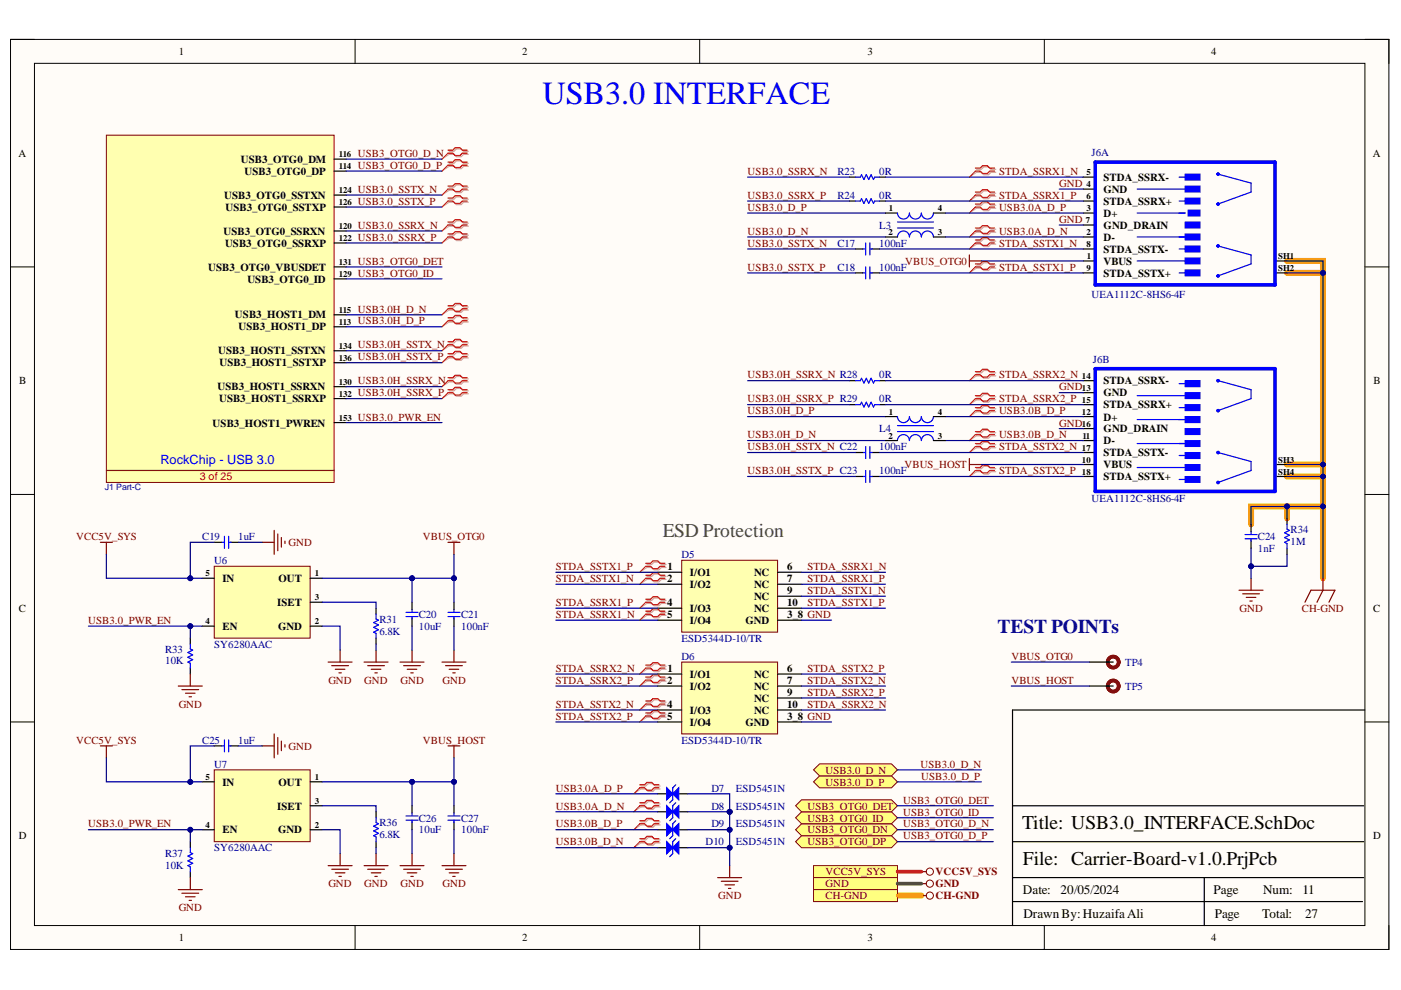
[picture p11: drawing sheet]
<svg xmlns="http://www.w3.org/2000/svg" width="297mm" height="210mm" viewBox="0 0 297 210" stroke-linecap="round" stroke-linejoin="round" font-family="sans-serif">
<defs><g id="words">
<text font-size="6.8" fill="#00f" x="115" y="22.1">USB3.0 INTERFACE</text>
<text font-size="4.1" fill="#434343" x="140.5" y="113.8">ESD Protection</text>
<text font-size="4.1" fill="#0b0b8e" x="211.5" y="134.2">TEST POINTs</text>
<g font-size="4.1">
<text x="216.7" y="175.8">Title: USB3.0_INTERFACE.SchDoc</text>
<text x="216.9" y="183.4">File: Carrier-Board-v1.0.PrjPcb</text>
</g>
<g font-size="2.8">
<text x="216.9" y="189.6">Date:</text>
<text x="224.8" y="189.6">20/05/2024</text>
<text x="257.3" y="189.6">Page</text>
<text x="267.8" y="189.6">Num:</text>
<text x="276.2" y="189.6">11</text>
<text x="217" y="194.6">DrawnBy:HuzaifaAli</text>
<text x="257.6" y="194.6">Page</text>
<text x="267.6" y="194.6">Total:</text>
<text x="276.7" y="194.6">27</text>
</g>
<text font-size="2.7" fill="#00f" x="34" y="98.5">RockChip - USB 3.0</text>
<g font-size="2.3">
<text x="37.9" y="11.7">1</text>
<text x="110.7" y="11.7">2</text>
<text x="183.9" y="11.7">3</text>
<text x="256.8" y="11.7">4</text>
<text x="3.9" y="33.3">A</text>
<text x="51.1" y="34.6">USB3_OTG0_DM</text>
<text x="291.1" y="33.3">A</text>
<text x="51.9" y="37.1">USB3_OTG0_DP</text>
<text x="234" y="40.9">GND</text>
<text x="234" y="38.4">STDA_SSRX-</text>
<text x="47.5" y="42.2">USB3_OTG0_SSTXN</text>
<text x="47.8" y="44.7">USB3_OTG0_SSTXP</text>
<text x="234" y="46">D+</text>
<text x="234" y="43.4">STDA_SSRX+</text>
<text x="47.4" y="49.8">USB3_OTG0_SSRXN</text>
<text x="47.7" y="52.3">USB3_OTG0_SSRXP</text>
<text x="234" y="48.5">GND_DRAIN</text>
<text x="234" y="51">D-</text>
<text x="234" y="53.6">STDA_SSTX-</text>
<text x="44.2" y="57.4">USB3_OTG0_VBUSDET</text>
<text x="52.4" y="59.9">USB3_OTG0_ID</text>
<text x="234" y="56.1">VBUS</text>
<text x="234" y="58.7">STDA_SSTX+</text>
<text x="49.8" y="67.5">USB3_HOST1_DM</text>
<text x="50.6" y="70.1">USB3_HOST1_DP</text>
<text x="46.3" y="75.1">USB3_HOST1_SSTXN</text>
<text x="46.5" y="77.7">USB3_HOST1_SSTXP</text>
<text x="4.1" y="81.5">B</text>
<text x="46.1" y="82.7">USB3_HOST1_SSRXN</text>
<text x="234" y="81.5">STDA_SSRX-</text>
<text x="291.2" y="81.5">B</text>
<text x="46.4" y="85.3">USB3_HOST1_SSRXP</text>
<text x="234" y="84">GND</text>
<text x="234" y="86.5">STDA_SSRX+</text>
<text x="234" y="89.2">D+</text>
<text x="45.1" y="90.4">USB3_HOST1_PWREN</text>
<text x="234" y="91.7">GND_DRAIN</text>
<text x="234" y="94.2">D-</text>
<text x="234" y="99.3">VBUS</text>
<text x="234" y="96.8">STDA_SSTX-</text>
<text x="234" y="101.8">STDA_SSTX+</text>
<text x="47.2" y="123.4">IN</text>
<text x="59" y="123.4">OUT</text>
<text x="141.4" y="123.4">2</text>
<text x="141.5" y="120.9">1</text>
<text x="146.3" y="122.1">I/O1</text>
<text x="146.3" y="124.7">I/O2</text>
<text x="159.9" y="122.1">NC</text>
<text x="159.9" y="124.7">NC</text>
<text x="166.9" y="120.9">6</text>
<text x="166.9" y="123.4">7</text>
<text x="166.9" y="125.9">9</text>
<text x="4" y="129.7">C</text>
<text x="58.8" y="128.5">ISET</text>
<text x="141.4" y="128.5">4</text>
<text x="141.4" y="131">5</text>
<text x="146.3" y="129.7">I/O3</text>
<text x="159.9" y="127.2">NC</text>
<text x="159.9" y="129.7">NC</text>
<text x="166.9" y="131">3_8 GND</text>
<text x="166.9" y="128.5">10</text>
<text x="291.2" y="129.7">C</text>
<text x="47.2" y="133.5">EN</text>
<text x="59" y="133.5">GND</text>
<text x="146.3" y="132.3">I/O4</text>
<text x="158.1" y="132.3">GND</text>
<text x="141.5" y="142.4">1</text>
<text x="146.3" y="143.7">I/O1</text>
<text x="159.9" y="143.7">NC</text>
<text x="166.9" y="142.4">6</text>
<text x="141.4" y="144.9">2</text>
<text x="146.3" y="146.2">I/O2</text>
<text x="159.9" y="146.2">NC</text>
<text x="159.9" y="148.8">NC</text>
<text x="166.9" y="144.9">7</text>
<text x="166.9" y="147.5">9</text>
<text x="141.4" y="150.1">4</text>
<text x="141.4" y="152.6">5</text>
<text x="146.3" y="151.4">I/O3</text>
<text x="146.3" y="153.9">I/O4</text>
<text x="158.1" y="153.9">GND</text>
<text x="159.9" y="151.4">NC</text>
<text x="166.9" y="152.6">3_8 GND</text>
<text x="166.9" y="150.1">10</text>
<text x="47.2" y="166.6">IN</text>
<text x="59" y="166.6">OUT</text>
<text x="58.8" y="171.6">ISET</text>
<text x="4" y="178">D</text>
<text x="47.2" y="176.7">EN</text>
<text x="59" y="176.7">GND</text>
<text x="291.2" y="178">D</text>
<text x="37.9" y="199.5">1</text>
<text x="110.7" y="199.5">2</text>
<text x="183.9" y="199.5">3</text>
<text x="256.8" y="199.5">4</text>
</g>
<g font-size="2.3" fill="#800000">
<text x="75.9" y="33.3">USB3_OTG0_D_N</text>
<text x="75.9" y="35.8">USB3_OTG0_D_P</text>
<text x="75.9" y="40.9">USB3.0_SSTX_N</text>
<text x="158.5" y="37.1">USB3.0_SSRX_N</text>
<text x="211.8" y="37.1">STDA_SSRX1_N</text>
<text x="224.6" y="39.6">GND</text>
<text x="75.9" y="43.4">USB3.0_SSTX_P</text>
<text x="158.5" y="42.2">USB3.0_SSRX_P</text>
<text x="158.5" y="44.7">USB3.0_D_P</text>
<text x="211.8" y="42.2">STDA_SSRX1_P</text>
<text x="211.8" y="44.7">USB3.0A_D_P</text>
<text x="224.6" y="47.2">GND</text>
<text x="75.9" y="48.5">USB3.0_SSRX_N</text>
<text x="75.9" y="51">USB3.0_SSRX_P</text>
<text x="158.5" y="52.3">USB3.0_SSTX_N</text>
<text x="158.5" y="49.8">USB3.0_D_N</text>
<text x="211.8" y="52.3">STDA_SSTX1_N</text>
<text x="211.8" y="49.8">USB3.0A_D_N</text>
<text x="75.9" y="56.1">USB3_OTG0_DET</text>
<text x="75.9" y="58.7">USB3_OTG0_ID</text>
<text x="158.5" y="57.4">USB3.0_SSTX_P</text>
<text x="191.9" y="56.1">VBUS_OTG0</text>
<text x="211.8" y="57.4">STDA_SSTX1_P</text>
<text x="75.9" y="68.8">USB3.0H_D_P</text>
<text x="75.9" y="66.3">USB3.0H_D_N</text>
<text x="75.9" y="73.9">USB3.0H_SSTX_N</text>
<text x="75.9" y="76.4">USB3.0H_SSTX_P</text>
<text x="75.9" y="81.5">USB3.0H_SSRX_N</text>
<text x="158.5" y="80.2">USB3.0H_SSRX_N R28</text>
<text x="211.8" y="80.2">STDA_SSRX2_N</text>
<text x="224.6" y="82.7">GND</text>
<text x="75.9" y="84">USB3.0H_SSRX_P</text>
<text x="75.9" y="89.2">USB3.0_PWR_EN</text>
<text x="158.5" y="85.3">USB3.0H_SSRX_P R29</text>
<text x="158.5" y="87.8">USB3.0H_D_P</text>
<text x="211.8" y="85.3">STDA_SSRX2_P</text>
<text x="211.8" y="87.8">USB3.0B_D_P</text>
<text x="158.5" y="95.5">USB3.0H_SSTX_N C22</text>
<text x="158.5" y="93">USB3.0H_D_N</text>
<text x="211.8" y="95.5">STDA_SSTX2_N</text>
<text x="211.8" y="93">USB3.0B_D_N</text>
<text x="224.6" y="90.4">GND</text>
<text x="158.5" y="100.6">USB3.0H_SSTX_P C23</text>
<text x="191.8" y="99.3">VBUS_HOST</text>
<text x="211.8" y="100.6">STDA_SSTX2_P</text>
<text x="16.2" y="114.5">VCC5V_SYS</text>
<text x="61.2" y="115.8">GND</text>
<text x="89.7" y="114.5">VBUS_OTG0</text>
<text x="117.8" y="123.4">STDA_SSTX1_N</text>
<text x="117.8" y="120.9">STDA_SSTX1_P</text>
<text x="171.2" y="120.9">STDA_SSRX1_N</text>
<text x="171.2" y="123.4">STDA_SSRX1_P</text>
<text x="171.2" y="125.9">STDA_SSTX1_N</text>
<text x="117.8" y="131">STDA_SSRX1_N</text>
<text x="117.8" y="128.5">STDA_SSRX1_P</text>
<text x="171.2" y="128.5">STDA_SSTX1_P</text>
<text x="262.8" y="129.7">GND</text>
<text x="276" y="129.7">CH-GND</text>
<text x="18.7" y="132.3">USB3.0_PWR_EN</text>
<text x="117.8" y="142.4">STDA_SSRX2_N</text>
<text x="171.2" y="142.4">STDA_SSTX2_P</text>
<text x="214.4" y="139.9">VBUS_OTG0</text>
<text x="69.6" y="144.9">GND</text>
<text x="77.2" y="144.9">GND</text>
<text x="84.9" y="144.9">GND</text>
<text x="93.8" y="144.9">GND</text>
<text x="117.8" y="144.9">STDA_SSRX2_P</text>
<text x="171.2" y="147.5">STDA_SSRX2_P</text>
<text x="171.2" y="144.9">STDA_SSTX2_N</text>
<text x="214.4" y="144.9">VBUS_HOST</text>
<text x="37.9" y="150.1">GND</text>
<text x="117.8" y="150.1">STDA_SSTX2_N</text>
<text x="117.8" y="152.6">STDA_SSTX2_P</text>
<text x="171.2" y="150.1">STDA_SSRX2_N</text>
<text x="16.2" y="157.7">VCC5V_SYS</text>
<text x="61.2" y="159">GND</text>
<text x="89.7" y="157.7">VBUS_HOST</text>
<text x="117.8" y="167.8">USB3.0A_D_P</text>
<text x="175" y="166.6">USB3.0_D_P</text>
<text x="175" y="164">USB3.0_D_N</text>
<text x="195.1" y="162.8">USB3.0_D_N</text>
<text x="195.3" y="165.3">USB3.0_D_P</text>
<text x="117.8" y="171.6">USB3.0A_D_N</text>
<text x="171.2" y="171.6">USB3_OTG0_DET</text>
<text x="191.5" y="172.9">USB3_OTG0_ID</text>
<text x="191.5" y="170.4">USB3_OTG0_DET</text>
<text x="18.7" y="175.4">USB3.0_PWR_EN</text>
<text x="117.8" y="175.4">USB3.0B_D_P</text>
<text x="117.8" y="179.3">USB3.0B_D_N</text>
<text x="171.2" y="179.3">USB3_OTG0_DP</text>
<text x="171.2" y="176.7">USB3_OTG0_DN</text>
<text x="171.2" y="174.2">USB3_OTG0_ID</text>
<text x="191.5" y="175.4">USB3_OTG0_D_N</text>
<text x="191.5" y="178">USB3_OTG0_D_P</text>
<text x="175" y="185.6">VCC5V_SYS</text>
<text x="198.4" y="185.6">VCC5V_SYS</text>
<text x="69.6" y="188.1">GND</text>
<text x="77.2" y="188.1">GND</text>
<text x="84.9" y="188.1">GND</text>
<text x="93.8" y="188.1">GND</text>
<text x="152.3" y="190.7">GND</text>
<text x="175" y="188.1">GND</text>
<text x="175" y="190.7">CH-GND</text>
<text x="198.4" y="188.1">GND</text>
<text x="198.4" y="190.7">CH-GND</text>
<text x="37.9" y="193.2">GND</text>
</g>
<g font-size="2.3" fill="#000080">
<text x="231.4" y="33.1">J6A</text>
<text x="177.6" y="37.1">R23</text>
<text x="186.4" y="37.1">0R</text>
<text x="177.6" y="42.2">R24</text>
<text x="186.4" y="42.2">0R</text>
<text x="177.6" y="52.3">C17</text>
<text x="186.4" y="52.3">100nF</text>
<text x="186.4" y="48.5">L3</text>
<text x="177.6" y="57.4">C18</text>
<text x="186.4" y="57.4">100nF</text>
<text x="231.4" y="63.2">UEA1112C-8HS6-4F</text>
<text x="231.7" y="76.9">J6B</text>
<text x="186.4" y="80.2">0R</text>
<text x="186.4" y="85.3">0R</text>
<text x="186.4" y="95.5">100nF</text>
<text x="186.4" y="91.7">L4</text>
<text x="186.4" y="100.6">100nF</text>
<text x="231.4" y="106.4">UEA1112C-8HS6-4F</text>
<text x="273.6" y="113">R34</text>
<text x="42.9" y="114.5">C19</text>
<text x="45.4" y="119.6">U6</text>
<text x="50.5" y="114.5">1uF</text>
<text x="144.5" y="118.3">D5</text>
<text x="266.7" y="114.5">C24</text>
<text x="266.7" y="117.1">1nF</text>
<text x="273.6" y="115.5">1M</text>
<text x="88.8" y="131">C20</text>
<text x="97.8" y="131">C21</text>
<text x="45.4" y="137.3">SY6280AAC</text>
<text x="80.4" y="132">R31</text>
<text x="80.4" y="134.5">6.8K</text>
<text x="88.8" y="133.5">10uF</text>
<text x="97.8" y="133.5">100nF</text>
<text x="144.5" y="136.1">ESD5344D-10/TR</text>
<text x="35" y="138.3">R33</text>
<text x="35" y="140.9">10K</text>
<text x="144.5" y="139.9">D6</text>
<text x="238.5" y="141.1">TP4</text>
<text x="238.5" y="146.2">TP5</text>
<text x="42.9" y="157.7">C25</text>
<text x="50.5" y="157.7">1uF</text>
<text x="144.5" y="157.7">ESD5344D-10/TR</text>
<text x="45.4" y="162.8">U7</text>
<text x="150.8" y="167.8">D7</text>
<text x="156" y="167.8">ESD5451N</text>
<text x="150.8" y="171.6">D8</text>
<text x="156" y="171.6">ESD5451N</text>
<text x="80.4" y="175.2">R36</text>
<text x="80.4" y="177.7">6.8K</text>
<text x="88.8" y="174.2">C26</text>
<text x="88.8" y="176.7">10uF</text>
<text x="97.8" y="174.2">C27</text>
<text x="97.8" y="176.7">100nF</text>
<text x="149.6" y="179.3">D10</text>
<text x="150.8" y="175.4">D9</text>
<text x="156" y="179.3">ESD5451N</text>
<text x="156" y="175.4">ESD5451N</text>
<text x="35" y="181.8">R37</text>
<text x="35" y="184.3">10K</text>
<text x="45.4" y="180.5">SY6280AAC</text>
</g>
<text font-size="2.3" fill="#f00" x="42.4" y="101.8">3 of 25</text>
<g font-size="1.9">
<text x="71.8" y="35.9">114</text>
<text x="71.8" y="33.4">116</text>
<text x="71.8" y="41">124</text>
<text x="230.3" y="39.7">4</text>
<text x="230.3" y="37.2">5</text>
<text x="71.8" y="43.5">126</text>
<text x="188.5" y="44.8">1</text>
<text x="198.9" y="44.8">4</text>
<text x="230.2" y="47.3">7</text>
<text x="230.3" y="44.8">3</text>
<text x="230.3" y="42.3">6</text>
<text x="71.8" y="48.6">120</text>
<text x="71.8" y="51.1">122</text>
<text x="188.4" y="49.9">2</text>
<text x="198.9" y="49.9">3</text>
<text x="230.3" y="49.9">2</text>
<text x="230.3" y="52.4">8</text>
<text x="71.8" y="56.2">131</text>
<text x="71.8" y="58.7">129</text>
<text x="230.3" y="57.5">9</text>
<text x="230.4" y="54.9">1</text>
<text x="271" y="54.9">SH1</text>
<text x="271" y="57.5">SH2</text>
<text x="71.8" y="68.9">113</text>
<text x="71.8" y="66.3">115</text>
<text x="71.8" y="73.9">134</text>
<text x="71.8" y="76.5">136</text>
<text x="71.8" y="81.6">130</text>
<text x="229.4" y="82.9">13</text>
<text x="229.4" y="80.4">14</text>
<text x="71.8" y="84.2">132</text>
<text x="71.8" y="89.2">153</text>
<text x="188.5" y="88">1</text>
<text x="198.9" y="88">4</text>
<text x="229.4" y="85.4">15</text>
<text x="229.4" y="88">12</text>
<text x="188.4" y="93">2</text>
<text x="198.9" y="93">3</text>
<text x="229.4" y="90.5">16</text>
<text x="229.4" y="95.6">17</text>
<text x="229.5" y="93">11</text>
<text x="229.4" y="98.1">10</text>
<text x="229.4" y="100.7">18</text>
<text x="271" y="98.1">SH3</text>
<text x="271" y="100.7">SH4</text>
<text x="43.6" y="122.2">5</text>
<text x="66.7" y="122.2">1</text>
<text x="66.7" y="127.3">3</text>
<text x="43.6" y="132.3">4</text>
<text x="66.7" y="132.3">2</text>
<text x="43.6" y="165.4">5</text>
<text x="66.7" y="165.4">1</text>
<text x="66.7" y="170.5">3</text>
<text x="43.6" y="175.5">4</text>
<text x="66.7" y="175.5">2</text>
</g>
<text font-size="1.9" fill="#000080" x="22.2" y="104">J1 Part-C</text>
</g></defs>
<path d="M2.2 8.4h292.3v192.9h-292.3z" fill-rule="evenodd" fill="#fffcf8"/>
<path d="M2.2 8.4h292.3v192.9h-292.3z" fill="none" stroke="#000" stroke-width=".21"/>
<path d="M7.3 13.4h282.1v182.8h-282.1z" fill-rule="evenodd" fill="#fffcf8"/>
<g fill="none" stroke="#000" stroke-width=".21">
<path d="M2.2 8.4h5.1M7.3 13.4h282.1v182.8h-282.1zM75.3 8.4v5M148.3 8.4v5M221.4 8.4v5M289.4 8.4h5.1v5M2.2 56.6h5.1M289.4 56.6h5.1M2.2 104.8h5.1M289.4 104.8h5.1M2.2 153.1h5.1M289.4 153.1h5.1"/>
<path d="M75.3 196.2v5.1M148.3 196.2v5.1M221.4 196.2v5.1M294.5 196.2v5.1"/>
</g>
<path d="M272.9 55.3h7.6v52.1h-15.3v3.8M272.9 57.9h7.6M272.9 98.5h7.6M272.9 107.4v2.5M272.9 101h7.6M280.5 107.4v15.2M190.3 189.9h5.1" fill="none" stroke="#f90" stroke-width="1.3"/>
<path d="M289.4 150.5h-74.7v45.7M214.7 178.5h74.4M214.7 170.8h74.4M214.7 191.2h74.2M214.7 186.1h74.4M255.3 186.1v10.1" fill="none" stroke="#000" stroke-width=".25"/>
<path d="M45.4 120.1h20.4v15.2h-20.4z" fill-rule="evenodd" fill="#ffffb0"/>
<path d="M45.4 120.1h20.4v15.2h-20.4z" fill="none" stroke="#800000" stroke-width=".21"/>
<g fill="none" stroke="#000" stroke-width=".25">
<path d="M229.7 37.6h2.5M229.7 40.1h2.5M229.7 47.7h2.5M229.7 55.3h2.5M229.7 45.2h2.5M229.7 50.2h2.5M229.7 42.6h2.5M229.7 52.8h2.5M229.7 57.9h2.5M270.3 55.3h2.6M270.3 57.9h2.6M45.4 115h1.6"/>
<path d="M48.9 115h1.6M40.3 135.3v1.3M42.9 122.6h2.5M42.9 132.8h2.5M65.8 122.6h2.5M65.8 132.8h2.5M65.8 127.7h2.5M79.7 129v1.2M79.7 135.3v1.3M87.4 127.7v1.5M87.4 131.1v1.7M96.3 127.7v1.5"/>
<path d="M96.3 131.1v1.7M40.3 141.6v1.3"/>
</g>
<g fill="none" stroke="#800000" stroke-width=".25">
<path d="M21.3 115h2.5M22.6 115v2.5M55.6 115h2.5M58.1 112.4v5.1M58.9 113.2v3.6M59.7 114v2M60.4 114.7v.5M95 115h2.5M96.3 115v2.5M72.1 137.8v2.6M79.7 137.8v2.6M87.4 137.8v2.6"/>
<path d="M96.3 137.8v2.6M37.8 145.5h5.1M38.6 146.2h3.5M39.3 147h2.1M40.1 147.7h.5M40.3 142.9v2.6M69.6 140.4h5M70.3 141.1h3.6M71.1 141.9h2M71.9 142.7h.5M77.2 140.4h5.1M78 141.1h3.5"/>
<path d="M78.7 141.9h2.1M79.5 142.7h.5M84.8 140.4h5.1M85.6 141.1h3.5M86.3 141.9h2.1M87.1 142.7h.5M93.7 140.4h5.1M94.5 141.1h3.5M95.2 141.9h2.1M96 142.7h.5"/>
</g>
<g fill="none" stroke="#00f" stroke-width=".25">
<path d="M47 115h.5M47.6 113.7v2.6M48.5 115h.5M48.5 113.7v2.6M40.3 136.6v1l.6 .2-1.1 .5 1.1 .6-1.1 .5 1.1 .5-1.1 .5 .5 .2v1M79.7 130.2v1l.5 .3-1 .5 1 .5-1 .5 1 .5-1 .5 .5 .3v1M86.1 130.7h2.5M86.1 129.8h2.5M87.4 129.2v.5M87.4 130.7v.5M95 130.7h2.5M95 129.8h2.5"/>
<path d="M96.3 129.2v.5M96.3 130.7v.5"/>
</g>
<path d="M232.2 34.4h38.1" fill="none" stroke="#00f" stroke-width=".76"/>
<path d="M251.3 36.9h3.1v1.3h-3.1z" fill-rule="evenodd" fill="#00f"/>
<path d="M251.3 36.9h3.1v1.3h-3.1z" fill="none" stroke="#00f" stroke-width=".21"/>
<path d="M251.3 39.5h3.1v1.2h-3.1z" fill-rule="evenodd" fill="#00f"/>
<path d="M251.3 39.5h3.1v1.2h-3.1z" fill="none" stroke="#00f" stroke-width=".21"/>
<path d="M250 37.6h1.3" fill="none" stroke="#00f" stroke-width=".25"/>
<path d="M251.3 42h3.1v1.3h-3.1z" fill-rule="evenodd" fill="#00f"/>
<path d="M251.3 42h3.1v1.3h-3.1z" fill="none" stroke="#00f" stroke-width=".21"/>
<path d="M250 42.6h1.3" fill="none" stroke="#00f" stroke-width=".25"/>
<path d="M251.9 44.5h2.5v1.3h-2.5z" fill-rule="evenodd" fill="#00f"/>
<path d="M251.9 44.5h2.5v1.3h-2.5z" fill="none" stroke="#00f" stroke-width=".21"/>
<path d="M251.3 47.1h3.1v1.2h-3.1z" fill-rule="evenodd" fill="#00f"/>
<path d="M251.3 47.1h3.1v1.2h-3.1z" fill="none" stroke="#00f" stroke-width=".21"/>
<path d="M250 45.2h1.3" fill="none" stroke="#00f" stroke-width=".25"/>
<path d="M251.3 49.6h3.1v1.3h-3.1z" fill-rule="evenodd" fill="#00f"/>
<path d="M251.3 49.6h3.1v1.3h-3.1z" fill="none" stroke="#00f" stroke-width=".21"/>
<path d="M250 50.2h1.3" fill="none" stroke="#00f" stroke-width=".25"/>
<path d="M251.3 52.2h3.1v1.2h-3.1z" fill-rule="evenodd" fill="#00f"/>
<path d="M251.3 52.2h3.1v1.2h-3.1z" fill="none" stroke="#00f" stroke-width=".21"/>
<path d="M251.3 54.7h3.1v1.3h-3.1z" fill-rule="evenodd" fill="#00f"/>
<path d="M251.3 54.7h3.1v1.3h-3.1z" fill="none" stroke="#00f" stroke-width=".21"/>
<path d="M250 52.8h1.3" fill="none" stroke="#00f" stroke-width=".25"/>
<path d="M251.3 57.2h3.1v1.3h-3.1z" fill-rule="evenodd" fill="#00f"/>
<path d="M251.3 57.2h3.1v1.3h-3.1z" fill="none" stroke="#00f" stroke-width=".21"/>
<g fill="none" stroke="#00f" stroke-width=".25">
<path d="M258.3 36.9l6.9 1.9v1.9l-6.9 2.6M241.1 40.1h10.2M241.1 45.2h10.2M241.1 50.2h10.2M241.1 55.3h10.2M250 57.9h1.3M258.3 52.2l6.9 1.9v1.9l-6.9 2.5"/>
<circle cx="258.3" cy="36.9" r=".24"/>
<circle cx="258.3" cy="52.2" r=".24"/>
<circle cx="258.3" cy="43.3" r=".24"/>
<circle cx="258.3" cy="58.5" r=".24"/>
</g>
<path d="M232.2 34.4v26h38.1v-26M232.2 78.2h38.1" fill="none" stroke="#00f" stroke-width=".76"/>
<path d="M229.7 83.3h2.5M229.7 90.9h2.5M229.7 98.5h2.5M229.7 95.9h2.5M229.7 80.7h2.5M229.7 85.8h2.5M229.7 93.4h2.5M229.7 88.3h2.5M270.3 98.5h2.6M229.7 101h2.5M270.3 101h2.6" fill="none" stroke="#000" stroke-width=".25"/>
<path d="M251.3 80.7h3.1v1.3h-3.1z" fill-rule="evenodd" fill="#00f"/>
<path d="M251.3 80.7h3.1v1.3h-3.1z" fill="none" stroke="#00f" stroke-width=".21"/>
<path d="M251.3 83.3h3.1v1.2h-3.1z" fill-rule="evenodd" fill="#00f"/>
<path d="M251.3 83.3h3.1v1.2h-3.1z" fill="none" stroke="#00f" stroke-width=".21"/>
<path d="M251.3 85.8h3.1v1.3h-3.1z" fill-rule="evenodd" fill="#00f"/>
<path d="M251.3 85.8h3.1v1.3h-3.1z" fill="none" stroke="#00f" stroke-width=".21"/>
<path d="M251.3 88.3h3.1v1.3h-3.1z" fill-rule="evenodd" fill="#00f"/>
<path d="M251.3 88.3h3.1v1.3h-3.1z" fill="none" stroke="#00f" stroke-width=".21"/>
<path d="M251.3 90.9h3.1v1.2h-3.1z" fill-rule="evenodd" fill="#00f"/>
<path d="M251.3 90.9h3.1v1.2h-3.1z" fill="none" stroke="#00f" stroke-width=".21"/>
<path d="M251.3 93.4h3.1v1.3h-3.1z" fill-rule="evenodd" fill="#00f"/>
<path d="M251.3 93.4h3.1v1.3h-3.1z" fill="none" stroke="#00f" stroke-width=".21"/>
<path d="M251.3 95.9h3.1v1.3h-3.1z" fill-rule="evenodd" fill="#00f"/>
<path d="M251.3 95.9h3.1v1.3h-3.1z" fill="none" stroke="#00f" stroke-width=".21"/>
<path d="M251.3 98.5h3.1v1.3h-3.1z" fill-rule="evenodd" fill="#00f"/>
<path d="M251.3 98.5h3.1v1.3h-3.1z" fill="none" stroke="#00f" stroke-width=".21"/>
<path d="M251.3 101h3.1v1.3h-3.1z" fill-rule="evenodd" fill="#00f"/>
<path d="M251.3 101h3.1v1.3h-3.1z" fill="none" stroke="#00f" stroke-width=".21"/>
<g fill="none" stroke="#00f" stroke-width=".25">
<path d="M241.1 89h10.2M241.1 94h10.2M241.1 83.9h10.2M241.1 99.1h10.2M250 81.3h1.3M250 86.4h1.3M250 96.6h1.3M258.3 80.7l6.9 1.9v1.9l-6.9 2.6M258.3 95.9l6.9 2v1.9l-6.9 2.5M250 101.7h1.3"/>
<circle cx="258.3" cy="95.9" r=".24"/>
<circle cx="258.3" cy="87.1" r=".24"/>
<circle cx="258.3" cy="80.7" r=".24"/>
<circle cx="258.3" cy="102.3" r=".24"/>
</g>
<path d="M232.2 78.2v26h38.1v-26" fill="none" stroke="#00f" stroke-width=".76"/>
<path d="M45.4 163.2h20.4v15.3h-20.4z" fill-rule="evenodd" fill="#ffffb0"/>
<path d="M45.4 163.2h20.4v15.3h-20.4z" fill="none" stroke="#800000" stroke-width=".21"/>
<g fill="none" stroke="#000" stroke-width=".25">
<path d="M180.1 37.6h1.3M186.5 37.6h1.2M180.1 42.6h1.3M181.4 52.8h1.5M181.4 57.9h1.5M184.8 52.8h1.7M184.8 57.9h1.7M186.5 42.6h1.2M265.2 111.2v1.5M265.2 114.6v1.7M272.9 109.9v1.3M272.9 116.3v1.2"/>
<path d="M45.4 158.1h1.6M48.9 158.1h1.6M40.3 178.5v1.2M42.9 165.8h2.5M42.9 175.9h2.5M65.8 165.8h2.5M65.8 175.9h2.5M65.8 170.8h2.5M79.7 172.1v1.3M79.7 178.5v1.2M87.4 170.8v1.6M87.4 174.3v1.6"/>
<path d="M96.3 170.8v1.6M96.3 174.3v1.6M40.3 184.8v1.3"/>
</g>
<g fill="none" stroke="#800000" stroke-width=".25">
<path d="M205.5 54.1v2.5M205.5 55.3h2.6M262.7 125.1h5.1M263.5 125.9h3.5M264.2 126.7h2.1M265 127.4h.5M265.2 122.6v2.5M276.7 127.7l1.2-2.6h5.1l-1.2 2.6M280.5 122.6v2.5l-1.3 2.6M21.3 158.1h2.5M22.6 158.1v2.6M55.6 158.1h2.5"/>
<path d="M58.1 155.6v5.1M58.9 156.4v3.5M59.7 157.1v2.1M60.4 157.9v.5M95 158.1h2.5M96.3 158.1v2.6M37.8 188.6h5.1M38.6 189.4h3.5M39.3 190.1h2.1M40.1 190.9h.5M40.3 186.1v2.5M69.6 183.5h5"/>
<path d="M70.3 184.3h3.6M71.1 185.1h2M71.9 185.8h.5M72.1 181v2.5M77.2 183.5h5.1M78 184.3h3.5M78.7 185.1h2.1M79.5 185.8h.5M79.7 181v2.5M84.8 183.5h5.1M85.6 184.3h3.5M86.3 185.1h2.1"/>
<path d="M87.1 185.8h.5M87.4 181v2.5M93.7 183.5h5.1M94.5 184.3h3.5M95.2 185.1h2.1M96 185.8h.5M96.3 181v2.5"/>
</g>
<g fill="none" stroke="#00f" stroke-width=".25">
<path d="M181.4 37.6h1l.3-.6 .5 1.1 .5-1.1 .5 1.1 .5-1.1 .5 1.1 .2-.5h1.1M181.4 42.6h1l.3-.5 .5 1 .5-1 .5 1 .5-1 .5 1 .2-.5h1.1M182.9 52.8h.5M182.9 57.9h.5M183.5 51.5v2.6M183.5 56.6v2.5M184.4 52.8h.5M184.4 51.5v2.6M184.4 56.6v2.5M184.4 57.9h.5M264 114.2h2.5M264 113.3h2.5"/>
<path d="M265.2 112.7v.5M265.2 114.2v.5M272.9 111.2v1l.5 .3-1 .5 1 .5-1 .5 1 .5-1 .5 .5 .2v1.1M47 158.1h.5M47.6 156.9v2.5M48.5 158.1h.5M48.5 156.9v2.5M40.3 179.7v1.1l.6 .2-1.1 .5 1.1 .5-1.1 .5 1.1 .5-1.1 .5 .5 .3v1M79.7 173.4v1l.5 .3-1 .5 1 .5-1 .5 1 .5-1 .5 .5 .2v1.1M86.1 173.9h2.5M86.1 173h2.5M87.4 172.4v.5"/>
<path d="M87.4 173.9v.5M95 173.9h2.5M95 173h2.5M96.3 172.4v.5M96.3 173.9v.5"/>
</g>
<path d="M144.5 140.4h20.4v15.2h-20.4z" fill-rule="evenodd" fill="#ffffb0"/>
<path d="M144.5 140.4h20.4v15.2h-20.4z" fill="none" stroke="#800000" stroke-width=".21"/>
<path d="M139.4 142.9h5.1M139.4 153.1h5.1M139.4 145.5h5.1M139.4 150.5h5.1M164.9 142.9h5M164.9 153.1h5M164.9 145.5h5M164.9 148h5M164.9 150.5h5" fill="none" stroke="#000" stroke-width=".25"/>
<path d="M144.5 118.8h20.4v15.2h-20.4z" fill-rule="evenodd" fill="#ffffb0"/>
<path d="M144.5 118.8h20.4v15.2h-20.4z" fill="none" stroke="#800000" stroke-width=".21"/>
<g fill="none" stroke="#000" stroke-width=".25">
<path d="M180.1 80.7h1.3M180.1 85.8h1.3M181.4 95.9h1.5M184.8 95.9h1.7M186.5 80.7h1.2M186.5 85.8h1.2M181.4 101h1.5M184.8 101h1.7M139.4 121.3h5.1M139.4 131.5h5.1M139.4 123.9h5.1M139.4 129h5.1"/>
<path d="M164.9 121.3h5M164.9 131.5h5M164.9 123.9h5M164.9 126.4h5M164.9 129h5M139.4 172.1h1.8M144 172.1h1.8"/>
</g>
<path d="M205.5 97.2v2.6M205.5 98.5h2.6" fill="none" stroke="#800000" stroke-width=".25"/>
<path d="M181.4 80.7h1l.3-.5 .5 1 .5-1 .5 1 .5-1 .5 1 .2-.5h1.1M181.4 85.8h1l.3-.5 .5 1 .5-1 .5 1 .5-1 .5 1 .2-.5h1.1M182.9 95.9h.5M183.5 94.7v2.5M183.5 99.8v2.5M184.4 95.9h.5M184.4 94.7v2.5M184.4 99.8v2.5M182.9 101h.5M184.4 101h.5" fill="none" stroke="#00f" stroke-width=".25"/>
<path d="M141.4 170.8l1.2 1.3-1.2 1.3z" fill="#00f"/>
<path d="M141.4 170.8l1.2 1.3-1.2 1.3zM143.3 170.2l-.7 .6v2.6l-.6 .6" fill="none" stroke="#00f" stroke-width=".25"/>
<path d="M142.6 172.1l1.3-1.3v2.6z" fill="#00f"/>
<path d="M142.6 172.1l1.3-1.3v2.6z" fill="none" stroke="#00f" stroke-width=".25"/>
<path d="M139.4 168.3h1.8M144 168.3h1.8" fill="none" stroke="#000" stroke-width=".25"/>
<path d="M141.4 167l1.2 1.3-1.2 1.3z" fill="#00f"/>
<path d="M141.4 167l1.2 1.3-1.2 1.3zM143.3 166.4l-.7 .6v2.6l-.6 .6" fill="none" stroke="#00f" stroke-width=".25"/>
<path d="M142.6 168.3l1.3-1.3v2.6z" fill="#00f"/>
<path d="M142.6 168.3l1.3-1.3v2.6z" fill="none" stroke="#00f" stroke-width=".25"/>
<path d="M139.5 179.7h1.7M144 179.7h1.8" fill="none" stroke="#000" stroke-width=".25"/>
<path d="M141.4 178.5l1.2 1.2-1.2 1.3z" fill="#00f"/>
<path d="M141.4 178.5l1.2 1.2-1.2 1.3zM143.3 177.8l-.7 .7v2.5l-.6 .6" fill="none" stroke="#00f" stroke-width=".25"/>
<path d="M142.6 179.7l1.3-1.2v2.5z" fill="#00f"/>
<path d="M142.6 179.7l1.3-1.2v2.5z" fill="none" stroke="#00f" stroke-width=".25"/>
<path d="M139.5 175.9h1.7M144 175.9h1.8" fill="none" stroke="#000" stroke-width=".25"/>
<path d="M141.4 174.7l1.2 1.2-1.2 1.3z" fill="#00f"/>
<path d="M141.4 174.7l1.2 1.2-1.2 1.3zM143.3 174l-.7 .7v2.5l-.6 .6" fill="none" stroke="#00f" stroke-width=".25"/>
<path d="M142.6 175.9l1.3-1.2v2.5z" fill="#00f"/>
<path d="M142.6 175.9l1.3-1.2v2.5z" fill="none" stroke="#00f" stroke-width=".25"/>
<path d="M152.2 186.1h5M152.9 186.8h3.6M153.7 187.6h2M154.4 188.4h.6M154.7 183.5v2.6" fill="none" stroke="#800000" stroke-width=".25"/>
<path d="M172.5 183.5h17.8v2.6h-17.8z" fill-rule="evenodd" fill="#ffff80"/>
<g fill="none" stroke="#800000" stroke-width=".21">
<path d="M172.5 183.5h17.8v2.6h-17.8z"/>
<circle cx="197.1" cy="184.8" r=".76"/>
</g>
<path d="M195.4 184.8h1" fill="none" stroke="#800000" stroke-width=".25"/>
<path d="M172.5 186.1h17.8v2.5h-17.8z" fill-rule="evenodd" fill="#ffff80"/>
<g fill="none" stroke="#800000" stroke-width=".21">
<path d="M172.5 186.1h17.8v2.5h-17.8z"/>
<circle cx="197.1" cy="187.4" r=".76"/>
</g>
<path d="M195.4 187.4h1" fill="none" stroke="#800000" stroke-width=".25"/>
<path d="M172.5 188.6h17.8v2.6h-17.8z" fill-rule="evenodd" fill="#ffff80"/>
<g fill="none" stroke="#800000" stroke-width=".21">
<path d="M172.5 188.6h17.8v2.6h-17.8z"/>
<circle cx="197.1" cy="189.9" r=".76"/>
</g>
<path d="M195.4 189.9h1" fill="none" stroke="#800000" stroke-width=".25"/>
<path d="M22.6 28.7h48.2v73.6h-48.2z" fill-rule="evenodd" fill="#ffffb0"/>
<path d="M22.6 28.7h48.2v73.6h-48.2z" fill="none" stroke="#800000" stroke-width=".21"/>
<g fill="none" stroke="#000" stroke-width=".25">
<path d="M70.8 36.3h2.6M70.8 33.7h2.6M70.8 49h2.6M70.8 41.4h2.6M70.8 43.9h2.6M70.8 51.5h2.6M70.8 56.6h2.6M70.8 59.1h2.6M70.8 74.4h2.6M70.8 76.9h2.6M70.8 69.3h2.6M70.8 66.7h2.6"/>
<path d="M70.8 82h2.6M70.8 84.5h2.6M70.8 89.6h2.6"/>
</g>
<path d="M22.6 99.8h48.2" fill="none" stroke="#800000" stroke-width=".25"/>
<path d="M168.7 178.5l1.2-1.3h19.1l1.3 1.3-1.3 1.2h-19.1z" fill-rule="evenodd" fill="#ffff80"/>
<path d="M168.7 178.5l1.2-1.3h19.1l1.3 1.3-1.3 1.2h-19.1z" fill="none" stroke="#800000" stroke-width=".21"/>
<path d="M168.7 175.9l1.2-1.2h19.1l1.3 1.2-1.3 1.3h-19.1z" fill-rule="evenodd" fill="#ffff80"/>
<path d="M168.7 175.9l1.2-1.2h19.1l1.3 1.2-1.3 1.3h-19.1z" fill="none" stroke="#800000" stroke-width=".21"/>
<path d="M172.5 165.8l1.3-1.3h15.2l1.3 1.3-1.3 1.2h-15.2z" fill-rule="evenodd" fill="#ffff80"/>
<path d="M172.5 165.8l1.3-1.3h15.2l1.3 1.3-1.3 1.2h-15.2z" fill="none" stroke="#800000" stroke-width=".21"/>
<path d="M172.5 163.2l1.3-1.2h15.2l1.3 1.2-1.3 1.3h-15.2z" fill-rule="evenodd" fill="#ffff80"/>
<path d="M172.5 163.2l1.3-1.2h15.2l1.3 1.2-1.3 1.3h-15.2z" fill="none" stroke="#800000" stroke-width=".21"/>
<path d="M168.7 173.4l1.2-1.3h19.1l1.3 1.3-1.3 1.3h-19.1z" fill-rule="evenodd" fill="#ffff80"/>
<path d="M168.7 173.4l1.2-1.3h19.1l1.3 1.3-1.3 1.3h-19.1z" fill="none" stroke="#800000" stroke-width=".21"/>
<path d="M168.7 170.8l1.2-1.2h19.1l1.3 1.2-1.3 1.3h-19.1z" fill-rule="evenodd" fill="#ffff80"/>
<path d="M168.7 170.8l1.2-1.2h19.1l1.3 1.2-1.3 1.3h-19.1z" fill="none" stroke="#800000" stroke-width=".21"/>
<g fill="none" stroke="#d0a19e" stroke-width=".25">
<path d="M95.2 32.1h1.1l.5-.5h1l.5 .5h1M95.2 32.7h1.1l.5 .5h1l.5-.5h1M95.2 34.6h1.1l.5-.5h1l.5 .5h1M95.2 35.3h1.1l.5 .5h1l.5-.5h1M95.2 39.7h1.1l.5-.5h1l.5 .5h1M207.1 35.9h1l.5-.5h1l.5 .5h1M207.1 36.5h1l.5 .5h1l.5-.5h1M95.2 40.3h1.1l.5 .6h1l.5-.6h1M95.2 42.2h1.1l.5-.5h1l.5 .5h1M95.2 42.9h1.1l.5 .5h1l.5-.5h1M95.2 47.3h1.1l.5-.5h1l.5 .5h1M95.2 48h1.1l.5 .5h1l.5-.5h1"/>
<path d="M95.2 49.9h1.1l.5-.5h1l.5 .5h1M95.2 50.5h1.1l.5 .5h1l.5-.5h1M207.1 41h1l.5-.5h1l.5 .5h1M207.1 41.6h1l.5 .5h1l.5-.5h1M207.1 51.1h1l.5-.5h1l.5 .5h1M207.1 51.8h1l.5 .5h1l.5-.5h1M207.1 56.2h1l.5-.5h1l.5 .5h1M207.1 56.8h1l.5 .6h1l.5-.6h1M207.1 43.5h1l.5-.5h1l.5 .5h1M207.1 44.1h1l.5 .6h1l.5-.6h1M207.1 48.6h1l.5-.5h1l.5 .5h1M207.1 49.2h1l.5 .5h1l.5-.5h1"/>
<path d="M95.2 65.1h1.1l.5-.5h1l.5 .5h1M95.2 65.7h1.1l.5 .5h1l.5-.5h1M95.2 67.6h1.1l.5-.5h1l.5 .5h1M95.2 68.3h1.1l.5 .5h1l.5-.5h1M95.2 72.7h1.1l.5-.5h1l.5 .5h1M95.2 73.3h1.1l.5 .6h1l.5-.6h1M95.2 75.3h1.1l.5-.6h1l.5 .6h1M95.2 75.9h1.1l.5 .5h1l.5-.5h1M207.1 79.1h1l.5-.5h1l.5 .5h1M207.1 79.7h1l.5 .5h1l.5-.5h1M95.2 80.3h1.1l.5-.5h1l.5 .5h1M95.2 81h1.1l.5 .5h1l.5-.5h1"/>
<path d="M95.2 82.9h1.1l.5-.5h1l.5 .5h1M95.2 83.5h1.1l.5 .5h1l.5-.5h1M207.1 84.1h1l.5-.5h1l.5 .5h1M207.1 84.8h1l.5 .5h1l.5-.5h1M207.1 86.7h1l.5-.5h1l.5 .5h1M207.1 87.3h1l.5 .5h1l.5-.5h1M207.1 91.8h1l.5-.5h1l.5 .5h1M207.1 92.4h1l.5 .5h1l.5-.5h1M207.1 94.3h1l.5-.5h1l.5 .5h1M207.1 94.9h1l.5 .5h1l.5-.5h1M207.1 99.4h1l.5-.5h1l.5 .5h1M137.2 119.7h1l.5-.5h1l.5 .5h1"/>
<path d="M207.1 100h1l.5 .5h1l.5-.5h1M137.2 129.8h1l.5-.5h1l.5 .5h1M137.2 130.5h1l.5 .5h1l.5-.5h1M137.2 127.3h1l.5-.5h1l.5 .5h1M137.2 127.9h1l.5 .5h1l.5-.5h1M137.2 122.2h1l.5-.5h1l.5 .5h1M137.2 122.9h1l.5 .5h1l.5-.5h1M137.2 120.3h1l.5 .5h1l.5-.5h1M137.2 141.3h1l.5-.5h1l.5 .5h1M137.2 141.9h1l.5 .5h1l.5-.5h1M137.2 143.8h1l.5-.5h1l.5 .5h1M137.2 144.4h1l.5 .5h1l.5-.5h1"/>
<path d="M137.2 148.9h1l.5-.5h1l.5 .5h1M137.2 149.5h1l.5 .5h1l.5-.5h1M137.2 151.4h1l.5-.5h1l.5 .5h1M137.2 152.1h1l.5 .5h1l.5-.5h1M135.9 166.7h1l.5-.6h1l.5 .6h1.1M135.9 167.3h1l.5 .5h1l.5-.5h1.1M135.9 170.5h1l.5-.5h1l.5 .5h1.1M135.9 171.1h1l.5 .5h1l.5-.5h1.1M135.9 174.3h1l.5-.5h1l.5 .5h1.1M135.9 174.9h1l.5 .5h1l.5-.5h1.1M135.9 178.1h1l.5-.5h1l.5 .5h1.1M135.9 178.7h1l.5 .5h1l.5-.5h1.1"/>
</g>
<g fill="none" stroke="#d0a19e" stroke-width=".21">
<path d="M95.2 32.7l-1.5 1M95.2 35.3l-1.5 1M207.1 36.5l-1.6 1.1M95.2 40.3l-1.5 1.1M95.2 42.9l-1.5 1M95.2 48l-1.5 1M95.2 50.5l-1.5 1M207.1 41.6l-1.6 1M207.1 51.8l-1.6 1M207.1 56.8l-1.6 1.1M207.1 44.1l-1.6 1.1M207.1 49.2l-1.6 1"/>
<path d="M95.2 65.7l-1.5 1M95.2 68.3l-1.5 1M95.2 73.3l-1.5 1.1M95.2 75.9l-1.5 1M207.1 79.7l-1.6 1M95.2 81l-1.5 1M95.2 83.5l-1.5 1M207.1 84.8l-1.6 1M207.1 87.3l-1.6 1M207.1 92.4l-1.6 1M207.1 94.9l-1.6 1M207.1 100l-1.6 1"/>
<path d="M137.2 130.5l-1.6 1M137.2 127.9l-1.6 1.1M137.2 122.9l-1.6 1M137.2 120.3l-1.6 1M137.2 141.9l-1.6 1M137.2 144.4l-1.6 1.1M137.2 149.5l-1.6 1M137.2 152.1l-1.6 1M135.9 167.3l-1.5 1M135.9 171.1l-1.5 1M135.9 174.9l-1.5 1M135.9 178.7l-1.5 1"/>
</g>
<g fill="none" stroke="#f00" stroke-width=".25">
<path d="M95 31.8h1l.5-.5h1l.5 .5h1M95 32.5h1l.5 .5h1l.5-.5h1M95 34.4h1l.5-.5h1l.5 .5h1M95 35h1l.5 .5h1l.5-.5h1M95 39.5h1l.5-.6h1l.5 .6h1M206.8 35.6h1l.5-.5h1l.5 .5h1.1M206.8 36.3h1l.5 .5h1l.5-.5h1.1M95 40.1h1l.5 .5h1l.5-.5h1M95 42h1l.5-.5h1l.5 .5h1M95 42.6h1l.5 .5h1l.5-.5h1M95 47.1h1l.5-.5h1l.5 .5h1M95 47.7h1l.5 .5h1l.5-.5h1"/>
<path d="M95 49.6h1l.5-.5h1l.5 .5h1M95 50.2h1l.5 .6h1l.5-.6h1M206.8 40.7h1l.5-.5h1l.5 .5h1.1M206.8 41.4h1l.5 .5h1l.5-.5h1.1M206.8 50.9h1l.5-.5h1l.5 .5h1.1M206.8 51.5h1l.5 .5h1l.5-.5h1.1M206.8 56h1l.5-.5h1l.5 .5h1.1M206.8 56.6h1l.5 .5h1l.5-.5h1.1M206.8 43.3h1l.5-.5h1l.5 .5h1.1M206.8 43.9h1l.5 .5h1l.5-.5h1.1M206.8 48.3h1l.5-.5h1l.5 .5h1.1M206.8 49h1l.5 .5h1l.5-.5h1.1"/>
<path d="M95 64.8h1l.5-.5h1l.5 .5h1M95 65.5h1l.5 .5h1l.5-.5h1M95 67.4h1l.5-.5h1l.5 .5h1M95 68h1l.5 .5h1l.5-.5h1M95 72.5h1l.5-.5h1l.5 .5h1M95 73.1h1l.5 .5h1l.5-.5h1M95 75h1l.5-.5h1l.5 .5h1M95 75.6h1l.5 .5h1l.5-.5h1M206.8 78.8h1l.5-.5h1l.5 .5h1.1M206.8 79.4h1l.5 .5h1l.5-.5h1.1M95 80.1h1l.5-.5h1l.5 .5h1M95 80.7h1l.5 .5h1l.5-.5h1"/>
<path d="M95 82.6h1l.5-.5h1l.5 .5h1M95 83.3h1l.5 .5h1l.5-.5h1M206.8 83.9h1l.5-.5h1l.5 .5h1.1M206.8 84.5h1l.5 .5h1l.5-.5h1.1M206.8 86.4h1l.5-.5h1l.5 .5h1.1M206.8 87.1h1l.5 .5h1l.5-.5h1.1M206.8 91.5h1l.5-.5h1l.5 .5h1.1M206.8 92.1h1l.5 .5h1l.5-.5h1.1M206.8 94h1l.5-.5h1l.5 .5h1.1M206.8 94.7h1l.5 .5h1l.5-.5h1.1M206.8 99.1h1l.5-.5h1l.5 .5h1.1M206.8 99.8h1l.5 .5h1l.5-.5h1.1"/>
<path d="M136.9 119.4h1l.5-.5h1l.6 .5h1M136.9 129.6h1l.5-.5h1l.6 .5h1M136.9 130.2h1l.5 .5h1l.6-.5h1M136.9 127h1l.5-.5h1l.6 .5h1M136.9 127.7h1l.5 .5h1l.6-.5h1M136.9 122h1l.5-.5h1l.6 .5h1M136.9 122.6h1l.5 .5h1l.6-.5h1M136.9 120.1h1l.5 .5h1l.6-.5h1M136.9 141h1l.5-.5h1l.6 .5h1M136.9 141.6h1l.5 .6h1l.6-.6h1M136.9 143.5h1l.5-.5h1l.6 .5h1M136.9 144.2h1l.5 .5h1l.6-.5h1"/>
<path d="M136.9 148.6h1l.5-.5h1l.6 .5h1M136.9 149.3h1l.5 .5h1l.6-.5h1M136.9 151.2h1l.5-.5h1l.6 .5h1M136.9 151.8h1l.5 .5h1l.6-.5h1M135.6 166.4h1.1l.5-.5h1l.5 .5h1M135.6 167h1.1l.5 .5h1l.5-.5h1M135.6 170.2h1.1l.5-.5h1l.5 .5h1M135.6 170.8h1.1l.5 .5h1l.5-.5h1M135.6 174h1.1l.5-.5h1l.5 .5h1M135.6 174.7h1.1l.5 .5h1l.5-.5h1M135.6 177.8h1.1l.5-.5h1l.5 .5h1M135.6 178.5h1.1l.5 .5h1l.5-.5h1"/>
</g>
<g fill="none" stroke="#f00" stroke-width=".21">
<path d="M95 32.5l-1.3 1.2M95 35l-1.3 1.3M206.8 36.3l-1.3 1.3M95 40.1l-1.3 1.3M95 42.6l-1.3 1.3M95 47.7l-1.3 1.3M95 50.2l-1.3 1.3M206.8 41.4l-1.3 1.2M206.8 51.5l-1.3 1.3M206.8 56.6l-1.3 1.3M206.8 43.9l-1.3 1.3M206.8 49l-1.3 1.2"/>
<path d="M95 65.5l-1.3 1.2M95 68l-1.3 1.3M95 73.1l-1.3 1.3M95 75.6l-1.3 1.3M206.8 79.4l-1.3 1.3M95 80.7l-1.3 1.3M95 83.3l-1.3 1.2M206.8 84.5l-1.3 1.3M206.8 87.1l-1.3 1.2M206.8 92.1l-1.3 1.3M206.8 94.7l-1.3 1.2M206.8 99.8l-1.3 1.2"/>
<path d="M136.9 130.2l-1.3 1.3M136.9 127.7l-1.3 1.3M136.9 122.6l-1.3 1.3M136.9 120.1l-1.3 1.2M136.9 141.6l-1.3 1.3M136.9 144.2l-1.3 1.3M136.9 149.3l-1.3 1.2M136.9 151.8l-1.3 1.3M135.6 167l-1.2 1.3M135.6 170.8l-1.2 1.3M135.6 174.7l-1.2 1.2M135.6 178.5l-1.2 1.2"/>
</g>
<g fill="none" stroke="#5b0f00" stroke-width=".76">
<circle cx="236" cy="145.5" r="1.17"/>
<circle cx="236" cy="140.4" r="1.17"/>
</g>
<path d="M230.9 140.4h5.1M230.9 145.5h5.1" fill="none" stroke="#000" stroke-width=".25"/>
<g fill="none" stroke="#000080" stroke-width=".25">
<path d="M73.4 33.7h20.3M73.4 36.3h20.3M73.4 41.4h20.3M73.4 43.9h20.3M73.4 49h20.3M73.4 51.5h20.3M73.4 74.4h20.3M73.4 76.9h20.3M73.4 66.7h20.3M73.4 69.3h20.3M73.4 82h20.3M73.4 84.5h20.3"/>
<path d="M73.4 89.6h20.3M68.3 132.8h3.8v5M68.3 127.7h11.4v1.3M68.3 122.6h19.1v5.1M79.7 136.6v1.2M87.4 132.8v5M96.3 132.8v5"/>
</g>
<circle cx="87.4" cy="122.6" r=".51" fill="#000080"/>
<circle cx="87.4" cy="122.6" r=".51" fill="none" stroke="#000080" stroke-width=".21"/>
<path d="M87.4 122.6h8.9v5.1" fill="none" stroke="#000080" stroke-width=".25"/>
<circle cx="96.3" cy="122.6" r=".51" fill="#000080"/>
<circle cx="96.3" cy="122.6" r=".51" fill="none" stroke="#000080" stroke-width=".21"/>
<circle cx="87.4" cy="122.6" r=".51" fill="#000080"/>
<circle cx="87.4" cy="122.6" r=".51" fill="none" stroke="#000080" stroke-width=".21"/>
<path d="M96.3 117.5v5.1" fill="none" stroke="#000080" stroke-width=".25"/>
<circle cx="96.3" cy="122.6" r=".51" fill="#000080"/>
<circle cx="96.3" cy="122.6" r=".51" fill="none" stroke="#000080" stroke-width=".21"/>
<path d="M45.4 115h-5.1v7.6" fill="none" stroke="#000080" stroke-width=".25"/>
<circle cx="40.3" cy="122.6" r=".51" fill="#000080"/>
<circle cx="40.3" cy="122.6" r=".51" fill="none" stroke="#000080" stroke-width=".21"/>
<path d="M50.5 115h5.1M40.3 132.8v2.5" fill="none" stroke="#000080" stroke-width=".25"/>
<circle cx="40.3" cy="132.8" r=".51" fill="#000080"/>
<circle cx="40.3" cy="132.8" r=".51" fill="none" stroke="#000080" stroke-width=".21"/>
<path d="M68.3 175.9h3.8v5.1M68.3 170.8h11.4v1.3M68.3 165.8h19.1v5M79.7 179.7v1.3M87.4 175.9v5.1M96.3 175.9v5.1" fill="none" stroke="#000080" stroke-width=".25"/>
<circle cx="87.4" cy="165.8" r=".51" fill="#000080"/>
<circle cx="87.4" cy="165.8" r=".51" fill="none" stroke="#000080" stroke-width=".21"/>
<path d="M87.4 165.8h8.9v5" fill="none" stroke="#000080" stroke-width=".25"/>
<circle cx="96.3" cy="165.8" r=".51" fill="#000080"/>
<circle cx="96.3" cy="165.8" r=".51" fill="none" stroke="#000080" stroke-width=".21"/>
<circle cx="87.4" cy="165.8" r=".51" fill="#000080"/>
<circle cx="87.4" cy="165.8" r=".51" fill="none" stroke="#000080" stroke-width=".21"/>
<path d="M96.3 160.7v5.1" fill="none" stroke="#000080" stroke-width=".25"/>
<circle cx="96.3" cy="165.8" r=".51" fill="#000080"/>
<circle cx="96.3" cy="165.8" r=".51" fill="none" stroke="#000080" stroke-width=".21"/>
<path d="M22.6 160.7v5.1h20.3" fill="none" stroke="#000080" stroke-width=".25"/>
<circle cx="40.3" cy="165.8" r=".51" fill="#000080"/>
<circle cx="40.3" cy="165.8" r=".51" fill="none" stroke="#000080" stroke-width=".21"/>
<path d="M45.4 158.1h-5.1v7.7" fill="none" stroke="#000080" stroke-width=".25"/>
<circle cx="40.3" cy="165.8" r=".51" fill="#000080"/>
<circle cx="40.3" cy="165.8" r=".51" fill="none" stroke="#000080" stroke-width=".21"/>
<path d="M50.5 158.1h5.1M40.3 175.9v2.6" fill="none" stroke="#000080" stroke-width=".25"/>
<circle cx="40.3" cy="175.9" r=".51" fill="#000080"/>
<circle cx="40.3" cy="175.9" r=".51" fill="none" stroke="#000080" stroke-width=".21"/>
<path d="M272.9 107.4v2.5" fill="none" stroke="#000080" stroke-width=".25"/>
<circle cx="272.9" cy="107.4" r=".51" fill="#000080"/>
<circle cx="272.9" cy="107.4" r=".51" fill="none" stroke="#000080" stroke-width=".21"/>
<path d="M272.9 117.5v2.6h-7.7v2.5" fill="none" stroke="#000080" stroke-width=".25"/>
<circle cx="265.2" cy="120.1" r=".51" fill="#000080"/>
<circle cx="265.2" cy="120.1" r=".51" fill="none" stroke="#000080" stroke-width=".21"/>
<path d="M265.2 116.3v3.8" fill="none" stroke="#000080" stroke-width=".25"/>
<circle cx="265.2" cy="120.1" r=".51" fill="#000080"/>
<circle cx="265.2" cy="120.1" r=".51" fill="none" stroke="#000080" stroke-width=".21"/>
<path d="M272.9 101h7.6" fill="none" stroke="#000080" stroke-width=".25"/>
<circle cx="280.5" cy="101" r=".51" fill="#000080"/>
<circle cx="280.5" cy="101" r=".51" fill="none" stroke="#000080" stroke-width=".21"/>
<path d="M272.9 98.5h7.6" fill="none" stroke="#000080" stroke-width=".25"/>
<circle cx="280.5" cy="98.5" r=".51" fill="#000080"/>
<circle cx="280.5" cy="98.5" r=".51" fill="none" stroke="#000080" stroke-width=".21"/>
<path d="M272.9 57.9h7.6" fill="none" stroke="#000080" stroke-width=".25"/>
<circle cx="280.5" cy="57.9" r=".51" fill="#000080"/>
<circle cx="280.5" cy="57.9" r=".51" fill="none" stroke="#000080" stroke-width=".21"/>
<path d="M280.5 107.4v15.2" fill="none" stroke="#000080" stroke-width=".25"/>
<circle cx="280.5" cy="107.4" r=".51" fill="#000080"/>
<circle cx="280.5" cy="107.4" r=".51" fill="none" stroke="#000080" stroke-width=".21"/>
<g fill="none" stroke="#000080" stroke-width=".25">
<path d="M158.5 37.6h21.6M187.7 37.6h42M73.4 56.6h20.3M158.5 42.6h21.6M158.5 52.8h22.9M158.5 57.9h22.9M186.5 52.8h43.2M186.5 57.9h43.2M187.7 42.6h42M208.1 55.3h21.6M224.6 40.1h5.1M224.6 47.7h5.1"/>
<path d="M158.5 85.8h21.6M158.5 80.7h21.6M158.5 95.9h22.9M186.5 95.9h43.2M187.7 85.8h42M187.7 80.7h42M208.1 98.5h21.6M224.6 83.3h5.1M224.6 90.9h5.1M158.5 101h22.9M186.5 101h43.2M117.9 129h21.5"/>
<path d="M117.9 121.3h21.5M117.9 123.9h21.5M117.9 131.5h21.5M169.9 126.4h17.8M169.9 129h17.8M169.9 121.3h17.8M169.9 123.9h17.8M169.9 131.5h6.4M117.9 142.9h21.5M117.9 145.5h21.5M117.9 150.5h21.5M117.9 153.1h21.5"/>
<path d="M169.9 142.9h17.8M169.9 145.5h17.8M169.9 148h17.8M169.9 150.5h17.8M169.9 153.1h6.4M214.4 145.5h16.5M214.4 140.4h16.5M117.9 168.3h21.5M117.9 172.1h21.5M117.9 175.9h21.6M117.9 179.7h21.6M145.8 172.1h8.9"/>
</g>
<circle cx="154.7" cy="172.1" r=".51" fill="#000080"/>
<circle cx="154.7" cy="172.1" r=".51" fill="none" stroke="#000080" stroke-width=".21"/>
<path d="M145.8 175.9h8.9" fill="none" stroke="#000080" stroke-width=".25"/>
<circle cx="154.7" cy="175.9" r=".51" fill="#000080"/>
<circle cx="154.7" cy="175.9" r=".51" fill="none" stroke="#000080" stroke-width=".21"/>
<path d="M145.8 168.3h8.9v3.8" fill="none" stroke="#000080" stroke-width=".25"/>
<circle cx="154.7" cy="172.1" r=".51" fill="#000080"/>
<circle cx="154.7" cy="172.1" r=".51" fill="none" stroke="#000080" stroke-width=".21"/>
<path d="M145.8 179.7h8.9v3.8" fill="none" stroke="#000080" stroke-width=".25"/>
<circle cx="154.7" cy="179.7" r=".51" fill="#000080"/>
<circle cx="154.7" cy="179.7" r=".51" fill="none" stroke="#000080" stroke-width=".21"/>
<path d="M272.9 55.3h7.6v52.1h-15.3v3.8" fill="none" stroke="#000080" stroke-width=".25"/>
<circle cx="280.5" cy="57.9" r=".51" fill="#000080"/>
<circle cx="280.5" cy="57.9" r=".51" fill="none" stroke="#000080" stroke-width=".21"/>
<circle cx="280.5" cy="98.5" r=".51" fill="#000080"/>
<circle cx="280.5" cy="98.5" r=".51" fill="none" stroke="#000080" stroke-width=".21"/>
<circle cx="280.5" cy="101" r=".51" fill="#000080"/>
<circle cx="280.5" cy="101" r=".51" fill="none" stroke="#000080" stroke-width=".21"/>
<circle cx="280.5" cy="107.4" r=".51" fill="#000080"/>
<circle cx="280.5" cy="107.4" r=".51" fill="none" stroke="#000080" stroke-width=".21"/>
<circle cx="272.9" cy="107.4" r=".51" fill="#000080"/>
<circle cx="272.9" cy="107.4" r=".51" fill="none" stroke="#000080" stroke-width=".21"/>
<path d="M18.7 175.9h24.2" fill="none" stroke="#000080" stroke-width=".25"/>
<circle cx="40.3" cy="175.9" r=".51" fill="#000080"/>
<circle cx="40.3" cy="175.9" r=".51" fill="none" stroke="#000080" stroke-width=".21"/>
<path d="M190.3 184.8h5.1" fill="none" stroke="#f00" stroke-width=".76"/>
<path d="M190.3 187.4h5.1" fill="none" stroke="#38761d" stroke-width=".76"/>
<path d="M190.3 189.9h5.1" fill="none" stroke="#f90" stroke-width=".76"/>
<path d="M154.7 172.1v7.6" fill="none" stroke="#000080" stroke-width=".25"/>
<circle cx="154.7" cy="179.7" r=".51" fill="#000080"/>
<circle cx="154.7" cy="179.7" r=".51" fill="none" stroke="#000080" stroke-width=".21"/>
<circle cx="154.7" cy="175.9" r=".51" fill="#000080"/>
<circle cx="154.7" cy="175.9" r=".51" fill="none" stroke="#000080" stroke-width=".21"/>
<circle cx="154.7" cy="172.1" r=".51" fill="#000080"/>
<circle cx="154.7" cy="172.1" r=".51" fill="none" stroke="#000080" stroke-width=".21"/>
<path d="M73.4 59.1h20.3M18.7 132.8h24.2M190.3 178.5h20.3M190.3 175.9h20.3M190.3 165.8h17.8M190.3 163.2h17.8M190.3 173.4h20.3M190.3 170.8h20.3" fill="none" stroke="#000080" stroke-width=".25"/>
<circle cx="40.3" cy="132.8" r=".51" fill="#000080"/>
<circle cx="40.3" cy="132.8" r=".51" fill="none" stroke="#000080" stroke-width=".21"/>
<path d="M22.6 117.5v5.1h20.3" fill="none" stroke="#000080" stroke-width=".25"/>
<circle cx="40.3" cy="122.6" r=".51" fill="#000080"/>
<circle cx="40.3" cy="122.6" r=".51" fill="none" stroke="#000080" stroke-width=".21"/>
<path d="M158.5 45.2h29.2M158.5 50.2h29.2M200.4 45.2h29.3M200.4 50.2h29.3M158.5 88.3h29.2M158.5 93.4h29.2M200.4 88.3h29.3M200.4 93.4h29.3" fill="none" stroke="#000080" stroke-width=".25"/>
<path d="M190.3 45.2a1.27 1.27 0 0 0 1.3 1.2 1.27 1.27 0 0 0 1.2-1.2 1.27 1.27 0 0 0 1.3 1.2 1.27 1.27 0 0 0 1.3-1.2 1.27 1.27 0 0 0 1.2 1.2 1.27 1.27 0 0 0 1.3-1.2M190.3 50.2a1.27 1.27 0 0 1 1.3-1.2 1.27 1.27 0 0 1 1.2 1.2 1.27 1.27 0 0 1 1.3-1.2 1.27 1.27 0 0 1 1.3 1.2 1.27 1.27 0 0 1 1.2-1.2 1.27 1.27 0 0 1 1.3 1.2M190.3 47.1h7.6M190.3 48.3h7.6M190.3 88.3a1.27 1.27 0 0 0 1.3 1.3 1.27 1.27 0 0 0 1.2-1.3 1.27 1.27 0 0 0 1.3 1.3 1.27 1.27 0 0 0 1.3-1.3 1.27 1.27 0 0 0 1.2 1.3 1.27 1.27 0 0 0 1.3-1.3M190.3 93.4a1.27 1.27 0 0 1 1.3-1.3 1.27 1.27 0 0 1 1.2 1.3 1.27 1.27 0 0 1 1.3-1.3 1.27 1.27 0 0 1 1.3 1.3 1.27 1.27 0 0 1 1.2-1.3 1.27 1.27 0 0 1 1.3 1.3M190.3 90.2h7.6M190.3 91.5h7.6" fill="none" stroke="#00f" stroke-width=".25"/>
<path d="M187.7 45.2h2.6M187.7 50.2h2.6M197.9 45.2h2.5M197.9 50.2h2.5M187.7 88.3h2.6M187.7 93.4h2.6M197.9 88.3h2.5M197.9 93.4h2.5" fill="none" stroke="#000" stroke-width=".25"/>
<use href="#words"/>
</svg>
